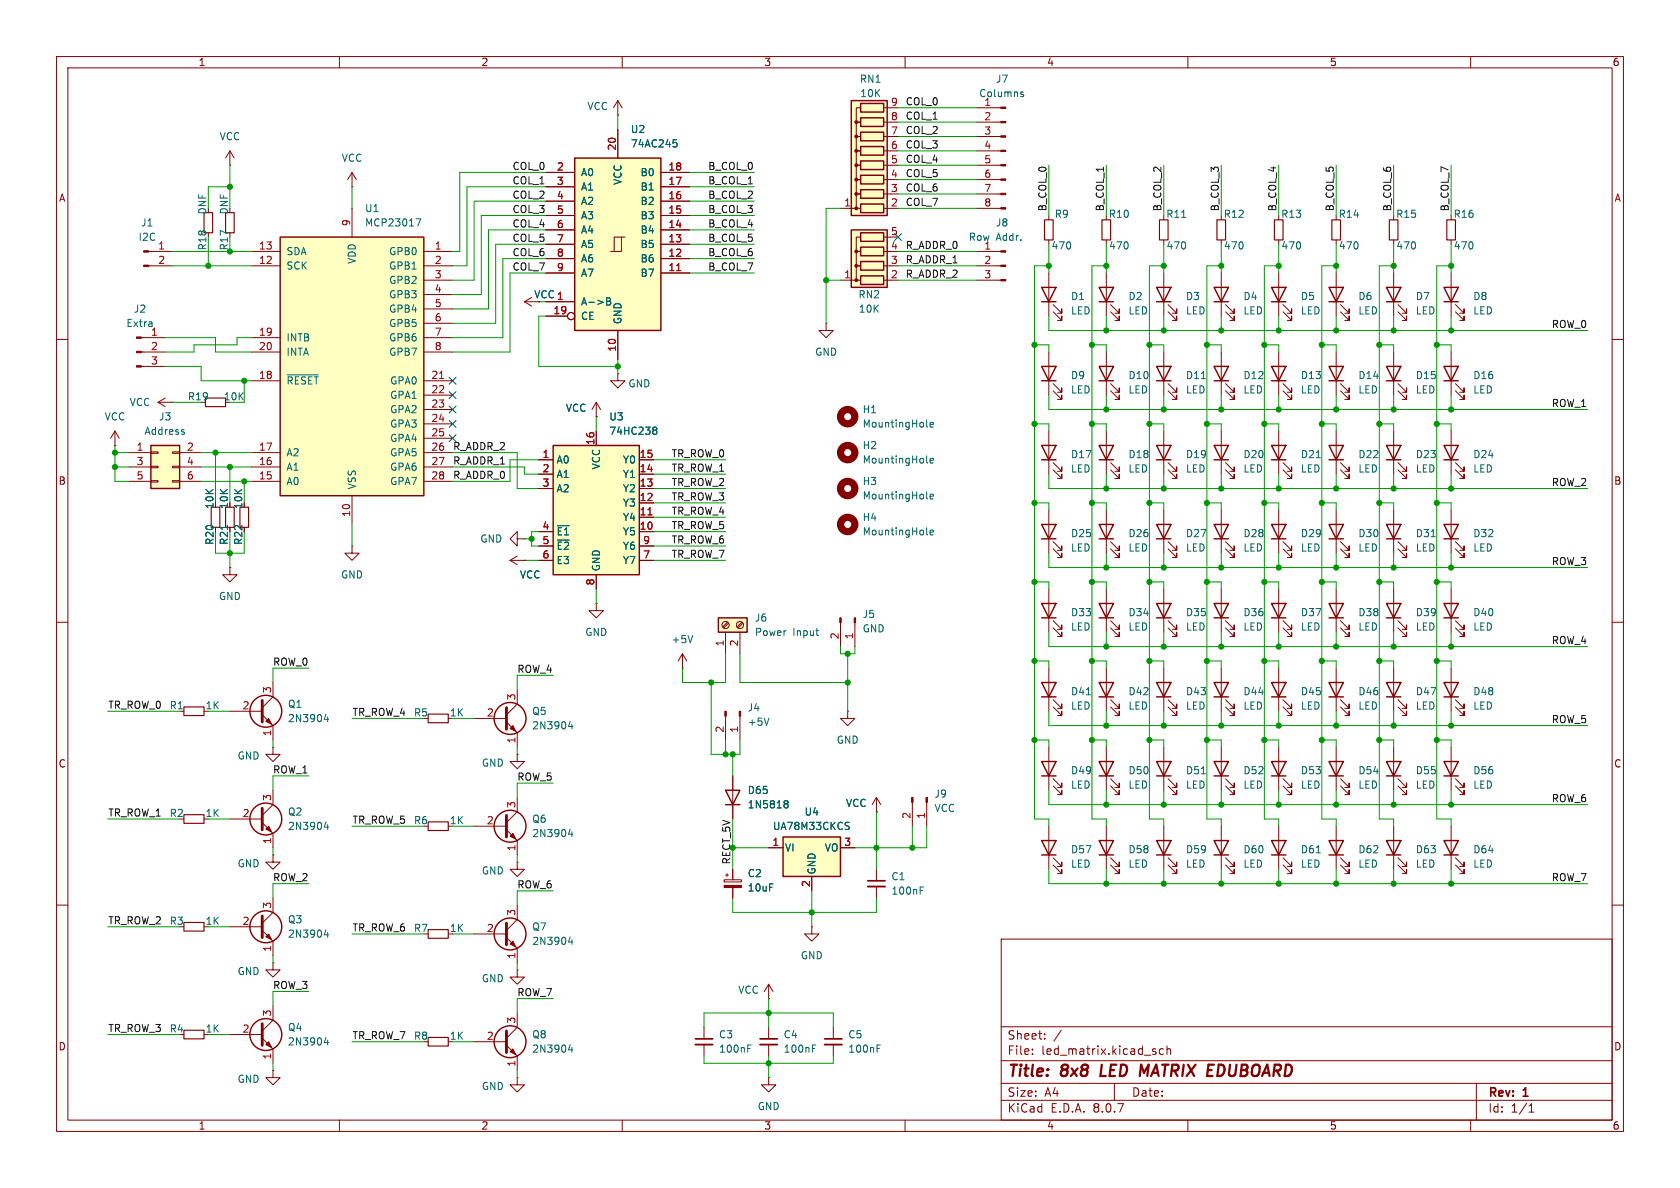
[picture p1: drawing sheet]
<svg xmlns="http://www.w3.org/2000/svg" width="297mm" height="210mm" viewBox="0 0 297 210" stroke-linecap="round" stroke-linejoin="round" font-family="sans-serif">
<defs><g id="words">
<g font-size="2.8" fill="#840000">
<text x="178" y="190.9">Title:</text>
<text x="187.7" y="190.9">8x8</text>
<text x="195.4" y="190.9">LED</text>
<text x="203.2" y="190.9">MATRIX EDUBOARD</text>
</g>
<g font-size="2.1" fill="#840000">
<text x="178" y="184">Sheet:</text>
<text x="178" y="186.7">File:</text>
<text x="184.1" y="186.7">led_matrix.kicad_sch</text>
<text x="178" y="196.9">KiCad</text>
<text x="178" y="194.1">Size:</text>
<text x="184.7" y="194.1">A4</text>
<text x="185.7" y="196.9">E.D.A.</text>
<text x="193.3" y="196.9">8.0.7</text>
<text x="200" y="194.1">Date:</text>
<text x="263" y="194.3">Rev:</text>
<text x="263" y="196.9">Id:</text>
<text x="267.1" y="196.9">1/1</text>
<text x="269.4" y="194.3">1</text>
</g>
<g font-size="1.8" fill="#840000">
<text x="35" y="11.9">1</text>
<text x="85" y="11.9">2</text>
<text x="135" y="11.9">3</text>
<text x="185" y="11.9">4</text>
<text x="235" y="11.9">5</text>
<text x="285" y="11.9">6</text>
<text x="10.3" y="35.9">A</text>
<text x="285.3" y="35.9">A</text>
<text x="10.3" y="85.9">B</text>
<text x="285.3" y="85.9">B</text>
<text x="37.9" y="90.1" transform="rotate(-90 37.9 90.1)">10K</text>
<text x="40.5" y="90.1" transform="rotate(-90 40.5 90.1)">10K</text>
<text x="43" y="90.1" transform="rotate(-90 43 90.1)">10K</text>
<text x="37.9" y="96.4" transform="rotate(-90 37.9 96.4)">R20</text>
<text x="40.5" y="96.4" transform="rotate(-90 40.5 96.4)">R21</text>
<text x="43" y="96.4" transform="rotate(-90 43 96.4)">R22</text>
<text x="10.3" y="135.9">C</text>
<text x="285.3" y="135.9">C</text>
<text x="10.3" y="185.9">D</text>
<text x="285.3" y="185.9">D</text>
<text x="35" y="199.9">1</text>
<text x="85" y="199.9">2</text>
<text x="135" y="199.9">3</text>
<text x="185" y="199.9">4</text>
<text x="235" y="199.9">5</text>
<text x="285" y="199.9">6</text>
</g>
<g font-size="1.8" fill="#006464">
<text x="151.9" y="14.8">RN1</text>
<text x="152" y="17.4">10K</text>
<text x="173" y="17.4">Columns</text>
<text x="176" y="14.8">J7</text>
<text x="103.7" y="19.7">VCC</text>
<text x="111.4" y="23.7">U2</text>
<text x="173.9" y="18.8">1</text>
<text x="38.7" y="25">VCC</text>
<text x="60.3" y="28.8">VCC</text>
<text x="111.4" y="26.3">74AC245</text>
<text x="102.6" y="31.3">A0</text>
<text x="102.6" y="33.9">A1</text>
<text x="110.1" y="32.8" transform="rotate(-90 110.1 32.8)">VCC</text>
<text x="113.1" y="33.9">B1</text>
<text x="113.1" y="31.3">B0</text>
<text x="24.8" y="40.2">J1</text>
<text x="36.7" y="38" transform="rotate(-90 36.7 38)">DNF</text>
<text x="40.5" y="38" transform="rotate(-90 40.5 38)">DNF</text>
<text x="64.4" y="40.2">MCP23017</text>
<text x="64.4" y="37.7">U1</text>
<text x="102.6" y="36.4">A2</text>
<text x="102.6" y="39">A3</text>
<text x="102.6" y="41.5">A4</text>
<text x="113.1" y="41.5">B4</text>
<text x="113.1" y="39">B3</text>
<text x="113.1" y="36.4">B2</text>
<text x="176" y="40.2">J8</text>
<text x="186.4" y="38.7">R9</text>
<text x="195.9" y="38.7">R10</text>
<text x="206.1" y="38.7">R11</text>
<text x="216.2" y="38.7">R12</text>
<text x="226.4" y="38.7">R13</text>
<text x="236.6" y="38.7">R14</text>
<text x="246.7" y="38.7">R15</text>
<text x="256.9" y="38.7">R16</text>
<text x="24.4" y="42.8">I2C</text>
<text x="36.7" y="44.4" transform="rotate(-90 36.7 44.4)">R18</text>
<text x="50.5" y="47.9">SCK</text>
<text x="50.5" y="45.3">SDA</text>
<text x="63.1" y="46.8" transform="rotate(-90 63.1 46.8)">VDD</text>
<text x="68.7" y="45.3">GPB0</text>
<text x="68.7" y="47.9">GPB1</text>
<text x="102.6" y="44">A5</text>
<text x="102.6" y="46.6">A6</text>
<text x="113.1" y="46.6">B6</text>
<text x="113.1" y="44">B5</text>
<text x="171.2" y="42.8">Row</text>
<text x="176.1" y="42.8">Addr.</text>
<text x="185.8" y="44.3">470</text>
<text x="196" y="44.3">470</text>
<text x="206.1" y="44.3">470</text>
<text x="216.3" y="44.3">470</text>
<text x="226.4" y="44.3">470</text>
<text x="236.6" y="44.3">470</text>
<text x="246.8" y="44.3">470</text>
<text x="256.9" y="44.3">470</text>
<text x="68.7" y="50.4">GPB2</text>
<text x="68.7" y="52.9">GPB3</text>
<text x="102.6" y="49.1">A7</text>
<text x="113.1" y="49.1">B7</text>
<text x="151.7" y="52.9">RN2</text>
<text x="189.2" y="53.3">D1</text>
<text x="199.4" y="53.3">D2</text>
<text x="209.6" y="53.3">D3</text>
<text x="219.7" y="53.3">D4</text>
<text x="229.9" y="53.3">D5</text>
<text x="240" y="53.3">D6</text>
<text x="250.2" y="53.3">D7</text>
<text x="260.4" y="53.3">D8</text>
<text x="22.2" y="58">Extra</text>
<text x="23.6" y="55.5">J2</text>
<text x="26.6" y="59.4">1</text>
<text x="68.7" y="55.5">GPB4</text>
<text x="68.7" y="58">GPB5</text>
<text x="102.6" y="54.2">A-&gt;B</text>
<text x="102.6" y="56.7">CE</text>
<text x="110.1" y="57.4" transform="rotate(-90 110.1 57.4)">GND</text>
<text x="151.7" y="55.5">10K</text>
<text x="189.2" y="55.8">LED</text>
<text x="199.4" y="55.8">LED</text>
<text x="209.6" y="55.8">LED</text>
<text x="219.7" y="55.8">LED</text>
<text x="229.9" y="55.8">LED</text>
<text x="240" y="55.8">LED</text>
<text x="250.2" y="55.8">LED</text>
<text x="260.4" y="55.8">LED</text>
<text x="50.5" y="60.6">INTB</text>
<text x="50.5" y="63.1">INTA</text>
<text x="68.7" y="60.6">GPB6</text>
<text x="68.7" y="63.1">GPB7</text>
<text x="144" y="63.1">GND</text>
<text x="22.8" y="72">VCC</text>
<text x="33.1" y="71">R19</text>
<text x="50.5" y="68.2">~{RESET}</text>
<text x="68.9" y="68.2">GPA0</text>
<text x="68.9" y="70.7">GPA1</text>
<text x="111" y="68.7">GND</text>
<text x="189.2" y="67.2">D9</text>
<text x="189.2" y="69.8">LED</text>
<text x="199.4" y="69.8">LED</text>
<text x="199.4" y="67.2">D10</text>
<text x="209.6" y="69.8">LED</text>
<text x="209.6" y="67.2">D11</text>
<text x="219.7" y="69.8">LED</text>
<text x="219.7" y="67.2">D12</text>
<text x="229.9" y="69.8">LED</text>
<text x="229.9" y="67.2">D13</text>
<text x="240" y="69.8">LED</text>
<text x="240" y="67.2">D14</text>
<text x="250.2" y="69.8">LED</text>
<text x="250.2" y="67.2">D15</text>
<text x="260.4" y="69.8">LED</text>
<text x="260.4" y="67.2">D16</text>
<text x="18.4" y="74.5">VCC</text>
<text x="25.4" y="77.1">Address</text>
<text x="28" y="74.5">J3</text>
<text x="68.9" y="73.3">GPA2</text>
<text x="68.9" y="75.8">GPA3</text>
<text x="99.9" y="73">VCC</text>
<text x="107.6" y="74.5">U3</text>
<text x="107.6" y="77.1">74HC238</text>
<text x="152.4" y="73.3">H1</text>
<text x="152.4" y="75.8">MountingHole</text>
<text x="50.5" y="83.4">A1</text>
<text x="50.5" y="80.9">A2</text>
<text x="68.9" y="78.3">GPA4</text>
<text x="68.9" y="80.9">GPA5</text>
<text x="68.9" y="83.4">GPA6</text>
<text x="98.3" y="82.1">A0</text>
<text x="106.3" y="83.1" transform="rotate(-90 106.3 83.1)">VCC</text>
<text x="110" y="82.1">Y0</text>
<text x="152.4" y="79.6">H2</text>
<text x="152.4" y="82.1">MountingHole</text>
<text x="189.2" y="83.7">LED</text>
<text x="189.2" y="81.2">D17</text>
<text x="199.4" y="83.7">LED</text>
<text x="199.4" y="81.2">D18</text>
<text x="209.6" y="83.7">LED</text>
<text x="209.6" y="81.2">D19</text>
<text x="219.7" y="83.7">LED</text>
<text x="219.7" y="81.2">D20</text>
<text x="229.9" y="83.7">LED</text>
<text x="229.9" y="81.2">D21</text>
<text x="240" y="83.7">LED</text>
<text x="240" y="81.2">D22</text>
<text x="250.2" y="83.7">LED</text>
<text x="250.2" y="81.2">D23</text>
<text x="260.4" y="83.7">LED</text>
<text x="260.4" y="81.2">D24</text>
<text x="50.5" y="86">A0</text>
<text x="63.1" y="86.6" transform="rotate(-90 63.1 86.6)">VSS</text>
<text x="68.9" y="86">GPA7</text>
<text x="98.3" y="84.7">A1</text>
<text x="98.3" y="87.2">A2</text>
<text x="110" y="89.8">Y3</text>
<text x="110" y="87.2">Y2</text>
<text x="110" y="84.7">Y1</text>
<text x="152.4" y="86">H3</text>
<text x="152.4" y="88.5">MountingHole</text>
<text x="98.3" y="94.8">~{E1}</text>
<text x="110" y="94.8">Y5</text>
<text x="110" y="92.3">Y4</text>
<text x="152.4" y="92.3">H4</text>
<text x="152.4" y="94.8">MountingHole</text>
<text x="189.2" y="95.2">D25</text>
<text x="199.4" y="95.2">D26</text>
<text x="209.6" y="95.2">D27</text>
<text x="219.7" y="95.2">D28</text>
<text x="229.9" y="95.2">D29</text>
<text x="240" y="95.2">D30</text>
<text x="250.2" y="95.2">D31</text>
<text x="260.4" y="95.2">D32</text>
<text x="84.8" y="96.1">GND</text>
<text x="98.3" y="97.4">~{E2}</text>
<text x="98.3" y="99.9">E3</text>
<text x="106.3" y="101.1" transform="rotate(-90 106.3 101.1)">GND</text>
<text x="110" y="99.9">Y7</text>
<text x="110" y="97.4">Y6</text>
<text x="189.2" y="97.7">LED</text>
<text x="199.4" y="97.7">LED</text>
<text x="209.6" y="97.7">LED</text>
<text x="219.7" y="97.7">LED</text>
<text x="229.9" y="97.7">LED</text>
<text x="240" y="97.7">LED</text>
<text x="250.2" y="97.7">LED</text>
<text x="260.4" y="97.7">LED</text>
<text x="38.6" y="106.3">GND</text>
<text x="60.2" y="102.5">GND</text>
<text x="91.8" y="102.5">VCC</text>
<text x="103.4" y="112.6">GND</text>
<text x="118.6" y="113.9">+5V</text>
<text x="133.4" y="110.1">J6</text>
<text x="133.4" y="112.6">Power</text>
<text x="140.2" y="112.6">Input</text>
<text x="152.4" y="109.4">J5</text>
<text x="152.4" y="112">GND</text>
<text x="189.2" y="111.7">LED</text>
<text x="189.2" y="109.1">D33</text>
<text x="199.4" y="111.7">LED</text>
<text x="199.4" y="109.1">D34</text>
<text x="209.6" y="111.7">LED</text>
<text x="209.6" y="109.1">D35</text>
<text x="219.7" y="111.7">LED</text>
<text x="219.7" y="109.1">D36</text>
<text x="229.9" y="111.7">LED</text>
<text x="229.9" y="109.1">D37</text>
<text x="240" y="111.7">LED</text>
<text x="240" y="109.1">D38</text>
<text x="250.2" y="111.7">LED</text>
<text x="250.2" y="109.1">D39</text>
<text x="260.4" y="111.7">LED</text>
<text x="260.4" y="109.1">D40</text>
<text x="36.3" y="125.6">1K</text>
<text x="50.8" y="125.3">Q1</text>
<text x="132.1" y="126">J4</text>
<text x="189.2" y="125.6">LED</text>
<text x="189.2" y="123.1">D41</text>
<text x="199.4" y="125.6">LED</text>
<text x="199.4" y="123.1">D42</text>
<text x="209.6" y="125.6">LED</text>
<text x="209.6" y="123.1">D43</text>
<text x="219.7" y="125.6">LED</text>
<text x="219.7" y="123.1">D44</text>
<text x="229.9" y="125.6">LED</text>
<text x="229.9" y="123.1">D45</text>
<text x="240" y="125.6">LED</text>
<text x="240" y="123.1">D46</text>
<text x="250.2" y="125.6">LED</text>
<text x="250.2" y="123.1">D47</text>
<text x="260.4" y="125.6">LED</text>
<text x="260.4" y="123.1">D48</text>
<text x="50.8" y="127.9">2N3904</text>
<text x="79.4" y="126.8">1K</text>
<text x="94" y="126.6">Q5</text>
<text x="94" y="129.1">2N3904</text>
<text x="132.1" y="128.5">+5V</text>
<text x="147.8" y="131.7">GND</text>
<text x="41.9" y="134.5">GND</text>
<text x="85.1" y="135.7">GND</text>
<text x="189.2" y="137.1">D49</text>
<text x="199.4" y="137.1">D50</text>
<text x="209.6" y="137.1">D51</text>
<text x="219.7" y="137.1">D52</text>
<text x="229.9" y="137.1">D53</text>
<text x="240" y="137.1">D54</text>
<text x="250.2" y="137.1">D55</text>
<text x="260.4" y="137.1">D56</text>
<text x="132.1" y="140.6">D65</text>
<text x="132.1" y="143.1">1N5818</text>
<text x="149.5" y="142.8">VCC</text>
<text x="165.1" y="141.2">J9</text>
<text x="165.1" y="143.7">VCC</text>
<text x="189.2" y="139.6">LED</text>
<text x="199.4" y="139.6">LED</text>
<text x="209.6" y="139.6">LED</text>
<text x="219.7" y="139.6">LED</text>
<text x="229.9" y="139.6">LED</text>
<text x="240" y="139.6">LED</text>
<text x="250.2" y="139.6">LED</text>
<text x="260.4" y="139.6">LED</text>
<text x="36.3" y="144.6">1K</text>
<text x="50.8" y="144.4">Q2</text>
<text x="50.8" y="146.9">2N3904</text>
<text x="79.4" y="145.9">1K</text>
<text x="94" y="145.6">Q6</text>
<text x="94" y="148.2">2N3904</text>
<text x="136.5" y="146.9">UA78M33CKCS</text>
<text x="142.1" y="144.4">U4</text>
<text x="41.9" y="153.5">GND</text>
<text x="85.1" y="154.8">GND</text>
<text x="132.1" y="155.3">C2</text>
<text x="138.7" y="150.7">VI</text>
<text x="144.4" y="154.7" transform="rotate(-90 144.4 154.7)">GND</text>
<text x="145.7" y="150.7">VO</text>
<text x="157.5" y="155.8">C1</text>
<text x="189.2" y="153.6">LED</text>
<text x="189.2" y="151">D57</text>
<text x="199.4" y="153.6">LED</text>
<text x="199.4" y="151">D58</text>
<text x="209.6" y="153.6">LED</text>
<text x="209.6" y="151">D59</text>
<text x="219.7" y="153.6">LED</text>
<text x="219.7" y="151">D60</text>
<text x="229.9" y="153.6">LED</text>
<text x="229.9" y="151">D61</text>
<text x="240" y="153.6">LED</text>
<text x="240" y="151">D62</text>
<text x="250.2" y="153.6">LED</text>
<text x="250.2" y="151">D63</text>
<text x="260.4" y="153.6">LED</text>
<text x="260.4" y="151">D64</text>
<text x="132.1" y="157.8">10uF</text>
<text x="157.5" y="158.3">100nF</text>
<text x="36.3" y="163.7">1K</text>
<text x="50.8" y="163.4">Q3</text>
<text x="50.8" y="166">2N3904</text>
<text x="79.4" y="164.9">1K</text>
<text x="94" y="164.7">Q7</text>
<text x="94" y="167.2">2N3904</text>
<text x="41.9" y="172.6">GND</text>
<text x="85.1" y="173.8">GND</text>
<text x="141.5" y="169.8">GND</text>
<text x="130.4" y="175.9">VCC</text>
<text x="36.3" y="182.7">1K</text>
<text x="50.8" y="182.5">Q4</text>
<text x="50.8" y="185">2N3904</text>
<text x="79.4" y="184">1K</text>
<text x="94" y="183.7">Q8</text>
<text x="127" y="183.7">C3</text>
<text x="138.4" y="183.7">C4</text>
<text x="149.9" y="183.7">C5</text>
<text x="41.9" y="191.6">GND</text>
<text x="94" y="186.3">2N3904</text>
<text x="127" y="186.3">100nF</text>
<text x="138.4" y="186.3">100nF</text>
<text x="149.9" y="186.3">100nF</text>
<text x="85.1" y="192.9">GND</text>
<text x="133.9" y="196.4">GND</text>
</g>
<g font-size="1.8" fill="#a90000">
<text x="157.4" y="23.9">7</text>
<text x="157.4" y="21.3">8</text>
<text x="157.4" y="18.8">9</text>
<text x="173.9" y="21.3">2</text>
<text x="173.9" y="23.9">3</text>
<text x="109" y="26.7" transform="rotate(-90 109 26.7)">20</text>
<text x="157.4" y="29">5</text>
<text x="157.4" y="26.4">6</text>
<text x="173.9" y="26.4">4</text>
<text x="173.9" y="29">5</text>
<text x="98.4" y="30.2">2</text>
<text x="98.4" y="32.8">3</text>
<text x="98.4" y="35.3">4</text>
<text x="118.1" y="35.3">16</text>
<text x="118.1" y="32.8">17</text>
<text x="118.1" y="30.2">18</text>
<text x="157.4" y="34">3</text>
<text x="157.4" y="31.5">4</text>
<text x="173.9" y="31.5">6</text>
<text x="173.9" y="34">7</text>
<text x="62" y="40.1" transform="rotate(-90 62 40.1)">9</text>
<text x="98.4" y="37.8">5</text>
<text x="98.4" y="40.4">6</text>
<text x="118.1" y="40.4">14</text>
<text x="118.1" y="37.8">15</text>
<text x="149.2" y="36.6">1</text>
<text x="157.4" y="41.7">5</text>
<text x="157.4" y="36.6">2</text>
<text x="173.9" y="36.6">8</text>
<text x="27.9" y="44.2">1</text>
<text x="27.9" y="46.7">2</text>
<text x="45.7" y="46.7">12</text>
<text x="45.7" y="44.2">13</text>
<text x="76.8" y="44.2">1</text>
<text x="76.8" y="46.7">2</text>
<text x="98.4" y="42.9">7</text>
<text x="98.4" y="45.5">8</text>
<text x="118.1" y="45.5">12</text>
<text x="118.1" y="42.9">13</text>
<text x="157.4" y="46.7">3</text>
<text x="157.4" y="44.2">4</text>
<text x="173.9" y="44.2">1</text>
<text x="173.9" y="46.7">2</text>
<text x="76.8" y="49.3">3</text>
<text x="76.8" y="51.8">4</text>
<text x="94.4" y="52.9">VCC1</text>
<text x="98.4" y="48">9</text>
<text x="118.1" y="48">11</text>
<text x="149.2" y="49.3">1</text>
<text x="157.4" y="49.3">2</text>
<text x="173.9" y="49.3">3</text>
<text x="45.7" y="59.4">19</text>
<text x="76.8" y="54.4">5</text>
<text x="76.8" y="56.9">6</text>
<text x="76.8" y="59.4">7</text>
<text x="97.7" y="55.6">19</text>
<text x="26.6" y="62">2</text>
<text x="26.6" y="64.5">3</text>
<text x="45.7" y="62">20</text>
<text x="76.8" y="62">8</text>
<text x="109" y="62.3" transform="rotate(-90 109 62.3)">10</text>
<text x="45.7" y="67.1">18</text>
<text x="76.2" y="67.1">21</text>
<text x="76.2" y="69.6">22</text>
<text x="76.2" y="72.1">23</text>
<text x="76.2" y="74.7">24</text>
<text x="76.2" y="77.2">25</text>
<text x="24.1" y="79.8">1</text>
<text x="24.1" y="82.3">3</text>
<text x="32.9" y="79.8">2</text>
<text x="32.9" y="82.3">4</text>
<text x="45.7" y="82.3">16</text>
<text x="45.7" y="79.8">17</text>
<text x="76.2" y="79.8">26</text>
<text x="76.2" y="82.3">27</text>
<text x="95.8" y="81">1</text>
<text x="95.8" y="83.6">2</text>
<text x="105.2" y="78.8" transform="rotate(-90 105.2 78.8)">16</text>
<text x="113" y="83.6">14</text>
<text x="113" y="81">15</text>
<text x="24.1" y="84.8">5</text>
<text x="32.9" y="84.8">6</text>
<text x="45.7" y="84.8">15</text>
<text x="76.2" y="84.8">28</text>
<text x="95.8" y="86.1">3</text>
<text x="113" y="88.6">12</text>
<text x="113" y="86.1">13</text>
<text x="62" y="91.5" transform="rotate(-90 62 91.5)">10</text>
<text x="95.8" y="93.7">4</text>
<text x="113" y="93.7">10</text>
<text x="113" y="91.2">11</text>
<text x="95.8" y="96.3">5</text>
<text x="95.8" y="98.8">6</text>
<text x="113.6" y="98.8">7</text>
<text x="113.6" y="96.3">9</text>
<text x="105.2" y="103.6" transform="rotate(-90 105.2 103.6)">8</text>
<text x="148.3" y="113.1" transform="rotate(-90 148.3 113.1)">2</text>
<text x="150.9" y="113.1" transform="rotate(-90 150.9 113.1)">1</text>
<text x="128" y="114.4" transform="rotate(-90 128 114.4)">1</text>
<text x="130.6" y="114.4" transform="rotate(-90 130.6 114.4)">2</text>
<text x="42.8" y="125.5">2</text>
<text x="48" y="122.6" transform="rotate(-90 48 122.6)">3</text>
<text x="91.2" y="123.9" transform="rotate(-90 91.2 123.9)">3</text>
<text x="48" y="130.2" transform="rotate(-90 48 130.2)">1</text>
<text x="86" y="126.7">2</text>
<text x="91.2" y="131.5" transform="rotate(-90 91.2 131.5)">1</text>
<text x="128" y="129.6" transform="rotate(-90 128 129.6)">2</text>
<text x="130.6" y="129.6" transform="rotate(-90 130.6 129.6)">1</text>
<text x="48" y="141.7" transform="rotate(-90 48 141.7)">3</text>
<text x="91.2" y="142.9" transform="rotate(-90 91.2 142.9)">3</text>
<text x="42.8" y="144.5">2</text>
<text x="48" y="149.3" transform="rotate(-90 48 149.3)">1</text>
<text x="86" y="145.8">2</text>
<text x="136.5" y="149.6">1</text>
<text x="149.2" y="149.6">3</text>
<text x="161" y="144.9" transform="rotate(-90 161 144.9)">2</text>
<text x="163.6" y="144.9" transform="rotate(-90 163.6 144.9)">1</text>
<text x="91.2" y="150.6" transform="rotate(-90 91.2 150.6)">1</text>
<text x="48" y="160.7" transform="rotate(-90 48 160.7)">3</text>
<text x="91.2" y="162" transform="rotate(-90 91.2 162)">3</text>
<text x="143.3" y="156.9" transform="rotate(-90 143.3 156.9)">2</text>
<text x="42.8" y="163.6">2</text>
<text x="86" y="164.8">2</text>
<text x="48" y="168.3" transform="rotate(-90 48 168.3)">1</text>
<text x="91.2" y="169.6" transform="rotate(-90 91.2 169.6)">1</text>
<text x="48" y="179.8" transform="rotate(-90 48 179.8)">3</text>
<text x="42.8" y="182.6">2</text>
<text x="86" y="183.9">2</text>
<text x="91.2" y="181" transform="rotate(-90 91.2 181)">3</text>
<text x="48" y="187.4" transform="rotate(-90 48 187.4)">1</text>
<text x="91.2" y="188.7" transform="rotate(-90 91.2 188.7)">1</text>
</g>
<g font-size="1.8" fill="#0f0f0f">
<text x="160" y="18.7">COL_0</text>
<text x="160" y="23.8">COL_2</text>
<text x="160" y="21.2">COL_1</text>
<text x="160" y="28.9">COL_4</text>
<text x="160" y="26.3">COL_3</text>
<text x="90.5" y="35.2">COL_2</text>
<text x="90.5" y="32.7">COL_1</text>
<text x="90.5" y="30.1">COL_0</text>
<text x="125.1" y="32.7">B_COL_1</text>
<text x="125.1" y="35.2">B_COL_2</text>
<text x="125.1" y="30.1">B_COL_0</text>
<text x="160" y="33.9">COL_6</text>
<text x="160" y="31.4">COL_5</text>
<text x="90.5" y="37.8">COL_3</text>
<text x="90.5" y="40.3">COL_4</text>
<text x="125.1" y="37.8">B_COL_3</text>
<text x="125.1" y="40.3">B_COL_4</text>
<text x="160" y="36.5">COL_7</text>
<text x="185.1" y="37.5" transform="rotate(-90 185.1 37.5)">B_COL_0</text>
<text x="195.2" y="37.5" transform="rotate(-90 195.2 37.5)">B_COL_1</text>
<text x="205.4" y="37.5" transform="rotate(-90 205.4 37.5)">B_COL_2</text>
<text x="215.6" y="37.5" transform="rotate(-90 215.6 37.5)">B_COL_3</text>
<text x="225.7" y="37.5" transform="rotate(-90 225.7 37.5)">B_COL_4</text>
<text x="235.9" y="37.5" transform="rotate(-90 235.9 37.5)">B_COL_5</text>
<text x="246" y="37.5" transform="rotate(-90 246 37.5)">B_COL_6</text>
<text x="256.2" y="37.5" transform="rotate(-90 256.2 37.5)">B_COL_7</text>
<text x="90.5" y="47.9">COL_7</text>
<text x="90.5" y="45.4">COL_6</text>
<text x="90.5" y="42.8">COL_5</text>
<text x="125.1" y="42.8">B_COL_5</text>
<text x="125.1" y="45.4">B_COL_6</text>
<text x="125.1" y="47.9">B_COL_7</text>
<text x="160" y="44.1">R_ADDR_0</text>
<text x="160" y="46.6">R_ADDR_1</text>
<text x="160" y="49.2">R_ADDR_2</text>
<text x="274.2" y="58.1">ROW_0</text>
<text x="274.2" y="72">ROW_1</text>
<text x="80" y="82.2">R_ADDR_1</text>
<text x="80" y="79.7">R_ADDR_2</text>
<text x="118.6" y="83.5">TR_ROW_1</text>
<text x="118.6" y="80.9">TR_ROW_0</text>
<text x="80" y="84.7">R_ADDR_0</text>
<text x="118.6" y="86">TR_ROW_2</text>
<text x="118.6" y="88.6">TR_ROW_3</text>
<text x="274.2" y="86">ROW_2</text>
<text x="118.6" y="91.1">TR_ROW_4</text>
<text x="118.6" y="93.6">TR_ROW_5</text>
<text x="118.6" y="98.7">TR_ROW_7</text>
<text x="118.6" y="96.2">TR_ROW_6</text>
<text x="274.2" y="100">ROW_3</text>
<text x="274.2" y="114">ROW_4</text>
<text x="48.2" y="117.8">ROW_0</text>
<text x="91.4" y="119">ROW_4</text>
<text x="19" y="125.4">TR_ROW_0 R1</text>
<text x="62.2" y="126.7">TR_ROW_4 R5</text>
<text x="274.2" y="127.9">ROW_5</text>
<text x="48.2" y="136.8">ROW_1</text>
<text x="91.4" y="138.1">ROW_5</text>
<text x="274.2" y="141.9">ROW_6</text>
<text x="19" y="144.4">TR_ROW_1 R2</text>
<text x="62.2" y="145.7">TR_ROW_5 R6</text>
<text x="48.2" y="155.9">ROW_2</text>
<text x="274.2" y="155.9">ROW_7</text>
<text x="91.4" y="157.1">ROW_6</text>
<text x="19" y="163.5">TR_ROW_2 R3</text>
<text x="62.2" y="164.8">TR_ROW_6 R7</text>
<text x="48.2" y="174.9">ROW_3</text>
<text x="91.4" y="176.2">ROW_7</text>
<text x="19" y="182.5">TR_ROW_3 R4</text>
<text x="62.2" y="183.8">TR_ROW_7 R8</text>
</g>
<g font-size="1.8" fill="#009600">
<text x="40.5" y="44.4" transform="rotate(-90 40.5 44.4)">R17</text>
<text x="39.5" y="71">10K</text>
<text x="129.2" y="152.9" transform="rotate(-90 129.2 152.9)">RECT_5V</text>
</g>
</g></defs>
<g fill="none" stroke="#840000" stroke-width=".18">
<path d="M10 10h277v190h-277zM12 12h273v186h-273zM60 10v2M110 10v2M160 10v2M210 10v2M260 10v2M205.7 48.3v7.6M206.5 55.1l1.5 1.5v-.7v.7h-.7M206.5 53.8l1.5 1.6v-.8v.8h-.7M226.1 42.4v.8M256.5 48.3v7.6"/>
<path d="M257.3 55.1l1.5 1.5v-.7v.7h-.7M257.3 53.8l1.5 1.6v-.8v.8h-.7M10 60h2M195.6 76.2v7.6M246.4 62.2v7.7M246.4 76.2v7.6M247.1 69.1l1.6 1.5v-.7v.7h-.8M247.1 67.8l1.6 1.5v-.7v.7h-.8M256.5 76.2v7.6M285 60h2M62.2 96.5v1.3h1.3l-1.3 1.3-1.2-1.3h1.2M62.2 96.5h.1"/>
<path d="M196.3 83.1l1.6 1.5v-.8v.8h-.8M196.3 81.8l1.6 1.5v-.7v.7h-.8M247.1 83.1l1.6 1.5v-.8v.8h-.8M247.1 81.8l1.6 1.5v-.7v.7h-.8M257.3 83.1l1.5 1.5v-.8v.8h-.7M257.3 81.8l1.5 1.5v-.7v.7h-.7M10 110h2M40.6 100.3v1.3h1.3l-1.3 1.3-1.2-1.3h1.2M40.6 100.3h.1M105.4 106.7v1.3h1.3l-1.3 1.2-1.3-1.2h1.3M105.4 106.7h.1M285 110h2"/>
<path d="M10 160h2M177 166h108v32h-108zM285 160h2M60 198v2M110 198v2M160 198v2M177 194.5h108M177 191.5h108M177 187.5h108M177 181.5h108M182.5 186.3v.1M182.5 185.5v.1"/>
<path d="M184.7 183.6v.1M184.7 182.8v.1M187.6 182.1l-1.3 2M197 191.5v3M204.2 185.9l.2 .2-.2 .3M204.2 185.4l.1 .1M205.7 185.5l-.5-.1-.2 .3v.4l.1 .2h.6M206.3 185.5l.2-.1 .4 .1 .1 .9M206.3 184.9v1.5M210 198v2M260 198v2M261 191.5v6.5"/>
<path d="M270.3 196.6h.9M270.3 195.5l.4-.4v1.5"/>
</g>
<path d="M194.8 188.2l-.3 2h1M201.7 188.2l.5 1.4 .9-1.4" fill="none" stroke="#840000" stroke-width=".4"/>
<path d="M204.5 50.8h2.5l-1.3 2.5zM204.5 53.3h2.5M255.3 50.8h2.5l-1.3 2.5zM255.3 53.3h2.5M194.3 78.7h2.5l-1.2 2.6zM245.1 64.8h2.5l-1.2 2.5zM245.1 78.7h2.5l-1.2 2.6zM245.1 67.3h2.5M255.3 78.7h2.5l-1.3 2.6zM194.3 81.3h2.5M245.1 81.3h2.5M255.3 81.3h2.5" fill="none" stroke="#840000" stroke-width=".25"/>
<path d="M225.3 38.9h1.5v3.5h-1.5zM37.3 89.7h1.6v3.5h-1.6zM39.9 89.7h1.5v3.5h-1.5z" fill="none" stroke="#840000" stroke-width=".2"/>
<path d="M163.8 75.3l.2 .2M164.4 75.1l.6-.1v-.3h-.4l-.2 .1 .1 .6h.5M40.2 92.9v.7M163.8 81.7l.2 .2M163.8 88l.2 .2M163.8 94.4l.2 .2M164.4 81.4l.6-.1v-.2l-.4-.1-.2 .2 .1 .6h.5M164.4 87.8l.6-.1v-.3h-.4l-.2 .1 .1 .6h.5M164.4 94.1l.6-.1v-.2l-.4-.1-.2 .2 .1 .6h.5" fill="none" stroke="#006464" stroke-width=".18"/>
<g fill="none" stroke="#840000" stroke-width="1.3">
<circle cx="149.9" cy="73.7" r="1.27"/>
<circle cx="149.9" cy="92.7" r="1.27"/>
<circle cx="149.9" cy="86.4" r="1.27"/>
<circle cx="149.9" cy="80" r="1.27"/>
</g>
<path d="M97.8 78.7h15.2v22.9h-15.2z" fill="#ffffc2"/>
<g fill="none" stroke="#840000" stroke-width=".25">
<path d="M234.9 50.8h2.6l-1.3 2.5zM234.9 53.3h2.6M245.1 50.8h2.5l-1.2 2.5zM245.1 53.3h2.5M97.8 78.7h15.2v22.9h-15.2zM184.1 64.8h2.6l-1.3 2.5zM184.1 67.3h2.6M214.6 64.8h2.6l-1.3 2.5zM214.6 67.3h2.6M255.3 64.8h2.5l-1.3 2.5zM255.3 67.3h2.5"/>
<circle cx="90.2" cy="127" r="2.82"/>
</g>
<g fill="none" stroke="#840000" stroke-width=".18">
<path d="M92.7 53.3l1.3 .8M92.7 53.3h2.5M94 52.6l-1.3 .7M195.6 42.4v.8M205.7 42.4v.8M215.9 42.4v.8M236.2 48.3v7.6M237 55.1l1.5 1.5v-.7v.7h-.8M237 53.8l1.5 1.6v-.8v.8h-.8M246.4 48.3v7.6M247.1 55.1l1.6 1.5v-.7v.7h-.8M247.1 53.8l1.6 1.6v-.8v.8h-.8"/>
<path d="M256.5 42.4v.8M20.3 78.7h.1M20.3 76.2l-.7 1.3M20.3 76.2v2.5M20.3 76.2l.8 1.3M105.4 73.7h.1M105.4 71.1v2.6M105.4 76.2v2.5M105.4 71.1l-.8 1.3M105.4 71.1l.8 1.3M109.2 66v1.3h1.3l-1.3 1.3-1.3-1.3h1.3M109.2 66h.1"/>
<path d="M185.4 62.2v7.7M186.2 69.1l1.5 1.5v-.7v.7h-.8M186.2 67.8l1.5 1.5v-.7v.7h-.8M215.9 62.2v7.7M216.7 69.1l1.5 1.5v-.7v.7h-.8M216.7 67.8l1.5 1.5v-.7v.7h-.8M256.5 62.2v7.7M257.3 69.1l1.5 1.5v-.7v.7h-.7M257.3 67.8l1.5 1.5v-.7v.7h-.7M90.2 99.1h2.5M90.2 99.1l1.2 .7M91.4 95.3v-1.3l-1.2 1.3 1.2 1.2v-1.2h1.3"/>
<path d="M91.4 98.3l-1.2 .8M92.7 95.3h.1M92.7 99.1h.1M95.2 81.3h2.6M95.2 94h2.6M95.2 86.4h2.6M95.2 83.8h2.6M95.2 96.5h2.6M95.2 99.1h2.6M113 81.3h2.6M113 94h2.6M113 91.4h2.6"/>
<path d="M113 88.9h2.6M113 86.4h2.6M113 83.8h2.6M113 96.5h2.6M113 99.1h2.6M105.4 101.6v2.5M83.8 127h5.7M89.5 127.6l1.9 1.9v2.6M91.4 133.4v1.2h1.3l-1.3 1.3-1.2-1.3h1.2M91.4 133.4h.1M91.4 121.9v2.6l-1.9 1.9M128 155.5h3.1v.4h-3.1z"/>
<path d="M128.3 154.7h.5M128.5 154.4v.5M129.5 153.7v1.8M129.5 156.9v1.9M135.9 176.5h.1M135.9 174l-.8 1.3M135.9 174v2.5M135.9 174l.8 1.3M143.5 163.8v1.3h1.3l-1.3 1.3-1.3-1.3h1.3M143.5 163.8h.1M124.5 181.6v2M124.5 184.7v2"/>
<path d="M135.9 190.5v1.3h1.3l-1.3 1.2-1.3-1.2h1.3M135.9 190.5h.1M135.9 181.6v2M135.9 184.7v2M147.3 181.6v2M147.3 184.7v2"/>
</g>
<path d="M114.5 91h.8" fill="none" stroke="#a90000" stroke-width=".18"/>
<g fill="none" stroke="#006464" stroke-width=".18">
<path d="M208.9 38.4h.7M115.5 76l.1 .1M115.5 75.6l.4-.1 .2 .1v.2l-.2 .3M115.6 76.1h.3M115.6 76.1h-.1M115.9 76.1l.2 .2v.4l-.2 .1-.4-.1M98.5 92.9h2.1M100.8 127.5l-.3 .9h.8M101.1 128v.8M132.2 185.3h.4M132.2 184.7h.6M143.6 185.3h.4"/>
<path d="M143.6 184.7h.6M155.1 185.3h.4M155.1 184.7h.6"/>
</g>
<path d="M89.5 125.1v3.8" fill="none" stroke="#840000" stroke-width=".51"/>
<g fill="#840000" stroke="#840000" stroke-width=".18">
<path d="M90.2 128.8l.5-.5 .5 1z"/>
<path d="M128 156.5h3.1v.4h-3.1z"/>
</g>
<path d="M194.8 38.9h1.5v3.5h-1.5zM205 38.9h1.5v3.5h-1.5zM215.1 38.9h1.6v3.5h-1.6zM255.8 38.9h1.5v3.5h-1.5zM36.3 70.4h3.6v1.5h-3.6zM75.7 126.2h3.5v1.6h-3.5z" fill="none" stroke="#840000" stroke-width=".2"/>
<path d="M122.9 184.7h3.1M134.4 184.7h3M145.8 184.7h3" fill="none" stroke="#840000" stroke-width=".33"/>
<path d="M122.9 183.6h3.1M134.4 183.6h3M145.8 183.6h3" fill="none" stroke="#840000" stroke-width=".3"/>
<path d="M101.6 27.9h15.2v30.5h-15.2z" fill="#ffffc2"/>
<g fill="none" stroke="#840000" stroke-width=".18">
<path d="M109.2 17.8v2.5M109.2 17.8l-.7 1.3M109.2 17.8l.8 1.3M96.5 38.1h5.1M96.5 35.6h5.1M96.5 33h5.1M96.5 30.5h5.1M109.2 20.3h.1M109.2 22.9v5M116.8 38.1h5.1M116.8 35.6h5.1M116.8 33h5.1"/>
<path d="M116.8 30.5h5.1M96.5 53.3h5.1M96.5 48.3h5.1M96.5 45.7h5.1M96.5 43.2h5.1M96.5 40.6h5.1M96.5 55.9h3.8M109.2 58.4v5.1M109.9 41.9h-1.3v2.6M110.5 41.9h-.6v2.6h-2M116.8 48.3h5.1M116.8 45.7h5.1"/>
<path d="M116.8 43.2h5.1M116.8 40.6h5.1M246.4 42.4v.8"/>
<circle cx="101" cy="55.9" r=".63"/>
</g>
<path d="M101.6 27.9h15.2v30.5h-15.2z" fill="none" stroke="#840000" stroke-width=".25"/>
<path d="M119 24.7h.6M119.1 25.2h.3l.3 .2-.1 .5-.5 .1M107.3 52.6h.4l.2 .3-.2 .4 .2 .1 .1 .3-.3 .2h-.4zM107.3 53.3h.4" fill="none" stroke="#006464" stroke-width=".18"/>
<path d="M119.6 47.8h.7" fill="none" stroke="#a90000" stroke-width=".18"/>
<path d="M245.6 38.9h1.5v3.5h-1.5z" fill="none" stroke="#840000" stroke-width=".2"/>
<path d="M150.5 40.6h6.3v10.2h-6.3z" fill="#ffffc2"/>
<path d="M150.5 40.6h6.3v10.2h-6.3zM152.1 48.8h4.1v1.5h-4.1zM152.1 46.2h4.1v1.6h-4.1zM152.1 43.7h4.1v1.5h-4.1zM152.1 41.1h4.1v1.6h-4.1zM204.5 64.8h2.5l-1.3 2.5zM204.5 67.3h2.5" fill="none" stroke="#840000" stroke-width=".25"/>
<g fill="#840000" stroke="#840000" stroke-width=".18">
<circle cx="151.4" cy="49.5" r=".25"/>
<circle cx="151.4" cy="47" r=".25"/>
<circle cx="151.4" cy="44.4" r=".25"/>
</g>
<path d="M146 57.2v1.2h1.3l-1.3 1.3-1.2-1.3h1.2M146 57.2h.1M148.6 49.5h2.5M152.1 41.9h-.7v2.6h.7h-.7v2.5h.7h-.7v2.5h.7M156.2 49.5h1.3M156.2 47h1.3M156.2 44.5h1.3M156.2 41.9h1.3M205.7 62.2v7.7M206.5 69.1l1.5 1.5v-.7v.7h-.7M206.5 67.8l1.5 1.5v-.7v.7h-.7" fill="none" stroke="#840000" stroke-width=".18"/>
<path d="M212.4 66.9h.7" fill="none" stroke="#006464" stroke-width=".18"/>
<path d="M150.5 17.8h6.3v20.3h-6.3z" fill="#ffffc2"/>
<g fill="none" stroke="#840000" stroke-width=".25">
<path d="M150.5 17.8h6.3v20.3h-6.3zM152.1 18.3h4.1v1.5h-4.1zM152.1 36.1h4.1v1.5h-4.1zM152.1 33.5h4.1v1.6h-4.1zM152.1 31h4.1v1.5h-4.1zM152.1 28.4h4.1v1.6h-4.1zM152.1 25.9h4.1v1.5h-4.1zM152.1 23.4h4.1v1.5h-4.1zM152.1 20.8h4.1v1.6h-4.1zM194.3 50.8h2.5l-1.2 2.5zM194.3 53.3h2.5M214.6 50.8h2.6l-1.3 2.5z"/>
<path d="M214.6 53.3h2.6M224.8 50.8h2.5l-1.2 2.5zM224.8 53.3h2.5M214.6 78.7h2.6l-1.3 2.6zM224.8 78.7h2.5l-1.2 2.6zM234.9 78.7h2.6l-1.3 2.6zM214.6 81.3h2.6M224.8 81.3h2.5M234.9 81.3h2.6M234.9 134.6h2.6l-1.3 2.6zM234.9 137.2h2.6M245.1 134.6h2.5l-1.2 2.6z"/>
<path d="M245.1 137.2h2.5M234.9 148.6h2.6l-1.3 2.5zM234.9 151.1h2.6M245.1 148.6h2.5l-1.2 2.5zM245.1 151.1h2.5M255.3 148.6h2.5l-1.3 2.5zM255.3 151.1h2.5"/>
<circle cx="90.2" cy="184.1" r="2.82"/>
</g>
<g fill="#840000" stroke="#840000" stroke-width=".18">
<path d="M176.9 49.4h.9v.3h-.9z"/>
<path d="M176.9 46.9h.9v.2h-.9z"/>
<path d="M176.9 44.3h.9v.3h-.9z"/>
<path d="M24.1 64.6h.9v.3h-.9z"/>
<path d="M24.1 62.1h.9v.3h-.9z"/>
<path d="M24.1 59.6h.9v.2h-.9z"/>
<path d="M25.4 46.9h.9v.2h-.9z"/>
<path d="M25.4 44.3h.9v.3h-.9z"/>
<path d="M90.2 185.9l.5-.5 .5 1z"/>
<circle cx="151.4" cy="36.8" r=".25"/>
<circle cx="151.4" cy="34.3" r=".25"/>
<circle cx="151.4" cy="31.7" r=".25"/>
<circle cx="151.4" cy="29.2" r=".25"/>
<circle cx="151.4" cy="26.7" r=".25"/>
<circle cx="151.4" cy="24.1" r=".25"/>
<circle cx="151.4" cy="21.6" r=".25"/>
</g>
<g fill="none" stroke="#840000" stroke-width=".18">
<path d="M152.1 19.1h-.7v2.5h.7h-.7v2.5h.7h-.7v2.6h.7h-.7v2.5h.7h-.7v2.6h.7h-.7v2.5h.7h-.7v2.5h.7M156.2 19.1h1.3M148.6 36.8h2.5M156.2 36.8h1.3M156.2 34.3h1.3M156.2 31.8h1.3M156.2 29.2h1.3M156.2 26.7h1.3M156.2 24.1h1.3M156.2 21.6h1.3M25 59.7h4.2M26.3 47h4.2"/>
<path d="M26.3 44.5h4.2M172.7 49.5h4.2M172.7 47h4.2M172.7 44.5h4.2M195.6 48.3v7.6M196.3 55.1l1.6 1.5v-.7v.7h-.8M196.3 53.8l1.6 1.6v-.8v.8h-.8M215.9 48.3v7.6M216.7 55.1l1.5 1.5v-.7v.7h-.8M216.7 53.8l1.5 1.6v-.8v.8h-.8M226.1 48.3v7.6M226.8 55.1l1.5 1.5v-.7v.7h-.7"/>
<path d="M226.8 53.8l1.5 1.6v-.8v.8h-.7M25 64.8h4.2M25 62.2h4.2M27.9 71.1l1.3 .8M27.9 71.1h2.6M29.2 70.4l-1.3 .7M30.5 71.1h.1M215.9 76.2v7.6M226.1 76.2v7.6M236.2 76.2v7.6M216.7 83.1l1.5 1.5v-.8v.8h-.8M216.7 81.8l1.5 1.5v-.7v.7h-.8"/>
<path d="M226.8 83.1l1.5 1.5v-.8v.8h-.7M226.8 81.8l1.5 1.5v-.7v.7h-.7M237 83.1l1.5 1.5v-.8v.8h-.8M237 81.8l1.5 1.5v-.7v.7h-.8M236.2 132.1v7.6M237 138.9l1.5 1.6v-.8v.8h-.8M237 137.7l1.5 1.5v-.8v.8h-.8M246.4 132.1v7.6M247.1 138.9l1.6 1.6v-.8v.8h-.8M247.1 137.7l1.6 1.5v-.8v.8h-.8M236.2 146.1v7.6M237 152.9l1.5 1.5v-.7v.7h-.8"/>
<path d="M237 151.6l1.5 1.6v-.8v.8h-.8M246.4 146.1v7.6M247.1 152.9l1.6 1.5v-.7v.7h-.8M247.1 151.6l1.6 1.6v-.8v.8h-.8M256.5 146.1v7.6M257.3 152.9l1.5 1.5v-.7v.7h-.7M257.3 151.6l1.5 1.6v-.8v.8h-.7M91.4 179.1v2.5l-1.9 1.9M83.8 184.2h5.7M89.5 184.8l1.9 1.9v2.5M91.4 190.5v1.3h1.3l-1.3 1.2-1.2-1.2h1.2M91.4 190.5h.1"/>
</g>
<path d="M232.7 80.9h.7M100.8 184.7l-.3 .9h.8M101.1 185.2v.8" fill="none" stroke="#006464" stroke-width=".18"/>
<path d="M36.1 37.6h1.5v3.5h-1.5zM39.9 37.6h1.5v3.5h-1.5zM75.7 145.3h3.5v1.5h-3.5zM75.7 164.3h3.5v1.6h-3.5zM75.7 183.4h3.5v1.5h-3.5z" fill="none" stroke="#840000" stroke-width=".2"/>
<path d="M89.5 182.2v3.9" fill="none" stroke="#840000" stroke-width=".51"/>
<path d="M26.7 78.7h5v7.7h-5z" fill="#ffffc2"/>
<g fill="none" stroke="#840000" stroke-width=".18">
<path d="M172.7 19.1h4.2M172.7 36.8h4.2M172.7 34.3h4.2M172.7 31.8h4.2M172.7 29.2h4.2M172.7 26.7h4.2M172.7 24.1h4.2M172.7 21.6h4.2M185.4 38.1v.8M185.4 42.4v.8M185.4 48.3v7.6M186.2 55.1l1.5 1.5v-.7v.7h-.8"/>
<path d="M186.2 53.8l1.5 1.6v-.8v.8h-.8M26.7 79.9h1.2v.2h-1.2zM30.5 79.9h1.2v.2h-1.2zM205.7 76.2v7.6M236.2 62.2v7.7M237 69.1l1.5 1.5v-.7v.7h-.8M237 67.8l1.5 1.5v-.7v.7h-.8M22.9 80h3.8M22.9 82.6h3.8M22.9 85.1h3.8M26.7 85h1.2v.2h-1.2zM26.7 82.4h1.2v.3h-1.2z"/>
<path d="M30.5 85h1.2v.2h-1.2zM30.5 82.4h1.2v.3h-1.2zM31.7 80h3.9M31.7 82.6h3.9M31.7 85.1h3.9M185.4 90.2v7.6M186.2 97l1.5 1.6v-.8v.8h-.8M186.2 95.8l1.5 1.5v-.8v.8h-.8M195.6 90.2v7.6M196.3 97l1.6 1.6v-.8v.8h-.8M196.3 95.8l1.6 1.5v-.8v.8h-.8M206.5 83.1l1.5 1.5v-.8v.8h-.7"/>
<path d="M206.5 81.8l1.5 1.5v-.7v.7h-.7M236.2 90.2v7.6M237 97l1.5 1.6v-.8v.8h-.8M237 95.8l1.5 1.5v-.8v.8h-.8M246.4 90.2v7.6M247.1 97l1.6 1.6v-.8v.8h-.8M247.1 95.8l1.6 1.5v-.8v.8h-.8M256.5 90.2v7.6M257.3 97l1.5 1.6v-.8v.8h-.7M257.3 95.8l1.5 1.5v-.8v.8h-.7M185.4 104.1v7.7M186.2 111l1.5 1.5v-.7v.7h-.8"/>
<path d="M186.2 109.7l1.5 1.6v-.8v.8h-.8M195.6 104.1v7.7M196.3 111l1.6 1.5v-.7v.7h-.8M196.3 109.7l1.6 1.6v-.8v.8h-.8M236.2 104.1v7.7M237 111l1.5 1.5v-.7v.7h-.8M237 109.7l1.5 1.6v-.8v.8h-.8M246.4 104.1v7.7M246.4 118.1v7.6M247.1 111l1.6 1.5v-.7v.7h-.8M247.1 109.7l1.6 1.6v-.8v.8h-.8M256.5 118.1v7.6"/>
<path d="M31.7 125.7h.8M247.1 125l1.6 1.5v-.8v.8h-.8M247.1 123.7l1.6 1.5v-.7v.7h-.8M256.5 132.1v7.6M257.3 138.9l1.5 1.6v-.8v.8h-.7M257.3 137.7l1.5 1.5v-.8v.8h-.7M257.3 125l1.5 1.5v-.8v.8h-.7M257.3 123.7l1.5 1.5v-.7v.7h-.7M48.3 151.1v1.3h1.2l-1.2 1.3-1.3-1.3h1.3M48.3 151.1h.1M48.3 158.8v2.5l-1.9 1.9M83.8 146.1h5.7"/>
<path d="M89.5 146.7l1.9 1.9v2.5M91.4 152.4v1.3h1.3l-1.3 1.2-1.2-1.2h1.2M91.4 152.4h.1M91.4 141v2.5l-1.9 1.9M40.6 163.8h5.8M46.4 164.5l1.9 1.9v2.5M83.8 165.1h5.7M89.5 165.7l1.9 1.9v2.6M91.4 171.5v1.2h1.3l-1.3 1.3-1.2-1.3h1.2M91.4 171.5h.1M91.4 160v2.6l-1.9 1.9"/>
</g>
<g fill="none" stroke="#840000" stroke-width=".25">
<path d="M184.1 50.8h2.6l-1.3 2.5zM184.1 53.3h2.6M26.7 78.7h5v7.7h-5zM204.5 78.7h2.5l-1.3 2.6zM234.9 64.8h2.6l-1.3 2.5zM234.9 67.3h2.6M184.1 92.7h2.6l-1.3 2.6zM184.1 95.3h2.6M194.3 92.7h2.5l-1.2 2.6zM194.3 95.3h2.5M204.5 81.3h2.5M234.9 92.7h2.6l-1.3 2.6z"/>
<path d="M234.9 95.3h2.6M245.1 92.7h2.5l-1.2 2.6zM245.1 95.3h2.5M255.3 92.7h2.5l-1.3 2.6zM255.3 95.3h2.5M184.1 106.7h2.6l-1.3 2.5zM184.1 109.2h2.6M194.3 106.7h2.5l-1.2 2.5zM194.3 109.2h2.5M234.9 106.7h2.6l-1.3 2.5zM234.9 109.2h2.6M245.1 106.7h2.5l-1.2 2.5z"/>
<path d="M245.1 109.2h2.5M245.1 120.7h2.5l-1.2 2.5zM245.1 123.2h2.5M255.3 134.6h2.5l-1.3 2.6zM255.3 120.7h2.5l-1.3 2.5zM255.3 137.2h2.5M255.3 123.2h2.5"/>
<circle cx="90.2" cy="146" r="2.82"/>
<circle cx="47" cy="163.8" r="2.82"/>
<circle cx="90.2" cy="165.1" r="2.82"/>
</g>
<path d="M180.5 16.6l.4 .1 .1 .2-.2 .2-.4-.1M180.5 16.3h.4M32.4 76.4l.2 .1-.2 .3M32.4 75.9l.2 .1M253 94.9h.7M100.8 146.6l-.3 .9h.8M101.1 147.1v.8M57.6 164.3l-.3 1h.8M57.9 164.8v.9M100.8 165.6l-.3 .9h.8M101.1 166.1v.8" fill="none" stroke="#006464" stroke-width=".18"/>
<path d="M89.5 144.1v3.9M46.4 161.9v3.8M89.5 163.2v3.8" fill="none" stroke="#840000" stroke-width=".51"/>
<g fill="#840000" stroke="#840000" stroke-width=".18">
<path d="M90.2 147.8l.5-.5 .5 1z"/>
<path d="M90.2 166.9l.5-.5 .5 1z"/>
<path d="M47 165.6l.5-.5 .5 1z"/>
<path d="M176.9 36.7h.9v.3h-.9z"/>
<path d="M176.9 34.2h.9v.2h-.9z"/>
<path d="M176.9 31.6h.9v.3h-.9z"/>
<path d="M176.9 29.1h.9v.2h-.9z"/>
<path d="M176.9 26.5h.9v.3h-.9z"/>
<path d="M176.9 24h.9v.3h-.9z"/>
<path d="M176.9 21.5h.9v.2h-.9z"/>
<path d="M176.9 18.9h.9v.3h-.9z"/>
</g>
<path d="M184.7 38.9h1.5v3.5h-1.5zM32.5 125h3.6v1.5h-3.6zM32.5 144h3.6v1.5h-3.6zM32.5 163.1h3.6v1.5h-3.6zM32.5 182.1h3.6v1.5h-3.6z" fill="none" stroke="#840000" stroke-width=".2"/>
<path d="M49.5 41.9h25.4v45.7h-25.4z" fill="#ffffc2"/>
<g fill="none" stroke="#840000" stroke-width=".25">
<path d="M49.5 41.9h25.4v45.7h-25.4zM184.1 78.7h2.6l-1.3 2.6zM194.3 64.8h2.5l-1.2 2.5zM194.3 67.3h2.5M224.8 64.8h2.5l-1.2 2.5zM224.8 67.3h2.5M184.1 81.3h2.6M204.5 92.7h2.5l-1.3 2.6zM204.5 95.3h2.5M214.6 92.7h2.6l-1.3 2.6zM214.6 95.3h2.6M224.8 92.7h2.5l-1.2 2.6z"/>
<path d="M224.8 95.3h2.5M204.5 106.7h2.5l-1.3 2.5zM204.5 109.2h2.5M214.6 106.7h2.6l-1.3 2.5zM214.6 109.2h2.6M224.8 106.7h2.5l-1.2 2.5zM224.8 109.2h2.5M255.3 106.7h2.5l-1.3 2.5zM255.3 109.2h2.5M184.1 120.7h2.6l-1.3 2.5zM184.1 134.6h2.6l-1.3 2.6zM184.1 123.2h2.6"/>
<path d="M184.1 137.2h2.6M194.3 134.6h2.5l-1.2 2.6zM194.3 120.7h2.5l-1.2 2.5zM194.3 123.2h2.5M194.3 137.2h2.5M204.5 120.7h2.5l-1.3 2.5zM204.5 134.6h2.5l-1.3 2.6zM204.5 123.2h2.5M204.5 137.2h2.5M214.6 120.7h2.6l-1.3 2.5zM214.6 134.6h2.6l-1.3 2.6zM214.6 123.2h2.6"/>
<path d="M214.6 137.2h2.6M224.8 120.7h2.5l-1.2 2.5zM224.8 134.6h2.5l-1.2 2.6zM224.8 123.2h2.5M224.8 137.2h2.5M234.9 120.7h2.6l-1.3 2.5zM234.9 123.2h2.6M184.1 148.6h2.6l-1.3 2.5zM184.1 151.1h2.6M194.3 148.6h2.5l-1.2 2.5zM194.3 151.1h2.5M204.5 148.6h2.5l-1.3 2.5z"/>
<path d="M204.5 151.1h2.5M214.6 148.6h2.6l-1.3 2.5zM214.6 151.1h2.6M224.8 148.6h2.5l-1.2 2.5zM224.8 151.1h2.5"/>
<circle cx="47" cy="125.7" r="2.82"/>
<circle cx="47" cy="144.8" r="2.82"/>
<circle cx="47" cy="182.9" r="2.82"/>
</g>
<g fill="none" stroke="#840000" stroke-width=".18">
<path d="M40.6 29.2h.1M40.6 26.7l-.7 1.2M40.6 26.7v2.5M40.6 26.7l.8 1.2M62.2 33h.1M62.2 30.5v2.5M62.2 36.8v5.1M62.2 30.5l-.7 1.3M62.2 30.5l.8 1.3M44.4 44.5h5.1M44.4 47h5.1M44.4 59.7h5.1"/>
<path d="M74.9 44.5h5.1M74.9 47h5.1M74.9 59.7h5.1M74.9 49.5h5.1M74.9 52.1h5.1M74.9 54.6h5.1M74.9 57.2h5.1M236.2 42.4v.8M44.4 67.3h5.1M44.4 62.2h5.1M74.9 67.3h5.1M74.9 62.2h5.1"/>
<path d="M74.9 69.9h5.1M74.9 72.4h5.1M74.9 74.9h5.1M74.9 77.5h5.1M185.4 76.2v7.6M195.6 62.2v7.7M196.3 69.1l1.6 1.5v-.7v.7h-.8M196.3 67.8l1.6 1.5v-.7v.7h-.8M226.1 62.2v7.7M226.8 69.1l1.5 1.5v-.7v.7h-.7M226.8 67.8l1.5 1.5v-.7v.7h-.7M44.4 85.1h5.1"/>
<path d="M44.4 82.6h5.1M44.4 80h5.1M62.2 87.6v5.1M74.9 85.1h5.1M74.9 82.6h5.1M74.9 80h5.1M186.2 83.1l1.5 1.5v-.8v.8h-.8M186.2 81.8l1.5 1.5v-.7v.7h-.8M205.7 90.2v7.6M206.5 97l1.5 1.6v-.8v.8h-.7M206.5 95.8l1.5 1.5v-.8v.8h-.7M215.9 90.2v7.6"/>
<path d="M216.7 97l1.5 1.6v-.8v.8h-.8M216.7 95.8l1.5 1.5v-.8v.8h-.8M226.1 90.2v7.6M226.8 97l1.5 1.6v-.8v.8h-.7M226.8 95.8l1.5 1.5v-.8v.8h-.7M185.4 118.1v7.6M195.6 118.1v7.6M205.7 104.1v7.7M205.7 118.1v7.6M206.5 111l1.5 1.5v-.7v.7h-.7M206.5 109.7l1.5 1.6v-.8v.8h-.7M215.9 104.1v7.7"/>
<path d="M215.9 118.1v7.6M216.7 111l1.5 1.5v-.7v.7h-.8M216.7 109.7l1.5 1.6v-.8v.8h-.8M226.1 104.1v7.7M226.1 118.1v7.6M226.8 111l1.5 1.5v-.7v.7h-.7M226.8 109.7l1.5 1.6v-.8v.8h-.7M236.2 118.1v7.6M256.5 104.1v7.7M257.3 111l1.5 1.5v-.7v.7h-.7M257.3 109.7l1.5 1.6v-.8v.8h-.7M40.6 125.7h5.8"/>
<path d="M46.4 126.4l1.9 1.9v2.5M48.3 132.1v1.3h1.2l-1.2 1.2-1.3-1.2h1.3M48.3 132.1h.1M48.3 120.7v2.5l-1.9 1.9M48.3 139.7v2.5l-1.9 1.9M128.3 126.6v4.2M130.8 126.6v4.2M185.4 132.1v7.6M186.2 125l1.5 1.5v-.8v.8h-.8M186.2 123.7l1.5 1.5v-.7v.7h-.8M186.2 138.9l1.5 1.6v-.8v.8h-.8M186.2 137.7l1.5 1.5v-.8v.8h-.8"/>
<path d="M195.6 132.1v7.6M196.3 138.9l1.6 1.6v-.8v.8h-.8M196.3 137.7l1.6 1.5v-.8v.8h-.8M196.3 125l1.6 1.5v-.8v.8h-.8M196.3 123.7l1.6 1.5v-.7v.7h-.8M205.7 132.1v7.6M206.5 125l1.5 1.5v-.8v.8h-.7M206.5 123.7l1.5 1.5v-.7v.7h-.7M206.5 138.9l1.5 1.6v-.8v.8h-.7M206.5 137.7l1.5 1.5v-.8v.8h-.7M215.9 132.1v7.6M216.7 125l1.5 1.5v-.8v.8h-.8"/>
<path d="M216.7 123.7l1.5 1.5v-.7v.7h-.8M216.7 138.9l1.5 1.6v-.8v.8h-.8M216.7 137.7l1.5 1.5v-.8v.8h-.8M226.1 132.1v7.6M226.8 125l1.5 1.5v-.8v.8h-.7M226.8 123.7l1.5 1.5v-.7v.7h-.7M226.8 138.9l1.5 1.6v-.8v.8h-.7M226.8 137.7l1.5 1.5v-.8v.8h-.7M237 125l1.5 1.5v-.8v.8h-.8M237 123.7l1.5 1.5v-.7v.7h-.8M40.6 144.8h5.8M46.4 145.4l1.9 1.9v2.6"/>
<path d="M154.9 143.5h.1M154.9 141v2.5M154.9 153.7v2M154.9 156.7v2.1M154.9 141l-.7 1.2M154.9 141l.8 1.2M185.4 146.1v7.6M186.2 152.9l1.5 1.5v-.7v.7h-.8M186.2 151.6l1.5 1.6v-.8v.8h-.8M195.6 146.1v7.6M196.3 152.9l1.6 1.5v-.7v.7h-.8M196.3 151.6l1.6 1.6v-.8v.8h-.8"/>
<path d="M205.7 146.1v7.6M206.5 152.9l1.5 1.5v-.7v.7h-.7M206.5 151.6l1.5 1.6v-.8v.8h-.7M215.9 146.1v7.6M216.7 152.9l1.5 1.5v-.7v.7h-.8M216.7 151.6l1.5 1.6v-.8v.8h-.8M226.1 146.1v7.6M226.8 152.9l1.5 1.5v-.7v.7h-.7M226.8 151.6l1.5 1.6v-.8v.8h-.7M48.3 170.2v1.3h1.2l-1.2 1.2-1.3-1.2h1.3M48.3 170.2h.1M48.3 177.8v2.5l-1.9 1.9"/>
<path d="M40.6 182.9h5.8M46.4 183.5l1.9 1.9v2.6M48.3 189.2v1.3h1.2l-1.2 1.3-1.3-1.3h1.3M48.3 189.2h.1"/>
</g>
<g fill="none" stroke="#006464" stroke-width=".18">
<path d="M73.5 38.7h.9l-.6 1.2M50.8 66.3h5.5M57.6 126.2l-.3 1h.8M57.9 126.7v.9M135.9 126.9l-.4 1.3M192.1 122.8h.7M212.4 136.8h.7M57.6 145.3l-.3 .9h.8M57.9 145.8v.8M162.7 157.4h.4M162.7 156.8h.6M232.7 150.8h.7"/>
<path d="M57.6 183.4l-.3 .9h.8M57.9 183.9v.8"/>
</g>
<path d="M77.7 66.9h.7" fill="none" stroke="#a90000" stroke-width=".18"/>
<path d="M46.4 123.8v3.8M46.4 142.9v3.8M46.4 181v3.8" fill="none" stroke="#840000" stroke-width=".51"/>
<g fill="#840000" stroke="#840000" stroke-width=".18">
<path d="M47 184.7l.5-.5 .5 1z"/>
<path d="M47 146.6l.5-.5 .5 1z"/>
<path d="M47 127.5l.5-.5 .5 1z"/>
<path d="M128.1 125.7h.3v.9h-.3z"/>
<path d="M130.7 125.7h.2v.9h-.2z"/>
</g>
<path d="M235.5 38.9h1.5v3.5h-1.5zM42.4 89.7h1.5v3.5h-1.5z" fill="none" stroke="#840000" stroke-width=".2"/>
<path d="M153.4 156.7h3.1" fill="none" stroke="#840000" stroke-width=".33"/>
<path d="M153.4 155.7h3.1" fill="none" stroke="#840000" stroke-width=".3"/>
<path d="M138.4 148h10.2v6.9h-10.2z" fill="#ffffc2"/>
<path d="M128.3 139.7h2.5l-1.3 2.5zM128.3 142.2h2.5M138.4 148h10.2v6.9h-10.2z" fill="none" stroke="#840000" stroke-width=".25"/>
<path d="M129.5 137.2v7.6M135.9 149.9h2.5M143.5 154.9v2.6M148.6 149.9h2.5M161.3 141.8v4.3M163.8 141.8v4.3" fill="none" stroke="#840000" stroke-width=".18"/>
<path d="M138.7 142l.1 .1M138.7 141.6l.4-.1 .2 .2v.2l-.2 .2M138.8 142.1h.3M138.8 142.1l-.1 .1M139.1 142.1l.2 .2v.4l-.2 .1h-.4M149.6 146l.4 .1 .1 .3-.2 .2h-.3M149.6 145.4h.5" fill="none" stroke="#006464" stroke-width=".18"/>
<g fill="#840000" stroke="#840000" stroke-width=".18">
<path d="M161.2 141h.2v.8h-.2z"/>
<path d="M163.7 141h.3v.8h-.3z"/>
</g>
<path d="M127 109.2h5.1v2.6h-5.1z" fill="#ffffc2"/>
<path d="M127 109.2h5.1v2.6h-5.1z" fill="none" stroke="#840000" stroke-width=".25"/>
<g fill="none" stroke="#840000" stroke-width=".18">
<path d="M96.5 38.1h5.1M96.5 35.6h5.1M96.5 33h5.1M96.5 30.5h5.1M109.2 22.9v5M116.8 38.1h5.1M116.8 35.6h5.1M116.8 33h5.1M116.8 30.5h5.1M96.5 53.3h5.1M96.5 48.3h5.1M96.5 45.7h5.1"/>
<path d="M96.5 43.2h5.1M96.5 40.6h5.1M96.5 55.9h3.8M109.2 58.4v5.1M116.8 48.3h5.1M116.8 45.7h5.1M116.8 43.2h5.1M116.8 40.6h5.1M105.4 73.7h.1M105.4 76.2v2.5M92.7 99.1h.1M95.2 81.3h2.6"/>
<path d="M95.2 94h2.6M95.2 86.4h2.6M95.2 83.8h2.6M95.2 96.5h2.6M95.2 99.1h2.6M113 81.3h2.6M113 94h2.6M113 91.4h2.6M113 88.9h2.6M113 86.4h2.6M113 83.8h2.6M113 96.5h2.6"/>
<path d="M113 99.1h2.6M105.4 101.6v2.5M120.6 118.1h.1M120.6 115.6l-.7 1.2M120.6 115.6v2.5M120.6 115.6l.8 1.2M128.3 111.8v3.8M128.6 110l-.8 .8M128.8 110.2l-.9 .8M130.8 111.8v3.8M131.1 110l-.8 .8M131.3 110.2l-.8 .8"/>
<path d="M148.6 110.1v4.2M151.1 110.1v4.2M129.5 137.2v2.5M149.9 125.7v1.3h1.2l-1.2 1.3-1.3-1.3h1.3M149.9 125.7h.1M129.5 142.2v2.6M129.5 153.7v1.8M129.5 156.9v1.9M135.9 149.9h2.5M143.5 154.9v2.6M148.6 149.9h2.5M154.9 143.5h.1"/>
<circle cx="101" cy="55.9" r=".63"/>
<circle cx="128.3" cy="110.5" r=".63"/>
<circle cx="130.8" cy="110.5" r=".63"/>
</g>
<g fill="none" stroke="#006464" stroke-width=".18">
<path d="M119 24.7h.6M119.1 25.2h.3l.3 .2-.1 .5-.5 .1M107.3 52.6h.4l.2 .3-.2 .4 .2 .1 .1 .3-.3 .2h-.4zM107.3 53.3h.4M115.5 76l.1 .1M115.5 75.6l.4-.1 .2 .1v.2l-.2 .3M115.6 76.1h.3M115.6 76.1h-.1M115.9 76.1l.2 .2v.4l-.2 .1-.4-.1M40.2 92.9v.7M98.5 92.9h2.1M122.5 112.3l-.5 1.3"/>
<path d="M144.2 111.5h.5M144.6 112.3h.1M138.7 142l.1 .1M138.7 141.6l.4-.1 .2 .2v.2l-.2 .2M138.8 142.1h.3M138.8 142.1l-.1 .1M139.1 142.1l.2 .2v.4l-.2 .1h-.4M149.6 146l.4 .1 .1 .3-.2 .2h-.3M149.6 145.4h.5"/>
</g>
<g fill="#840000" stroke="#840000" stroke-width=".18">
<path d="M148.5 109.2h.2v.9h-.2z"/>
<path d="M151 109.2h.3v.9h-.3z"/>
</g>
<g fill="none" stroke="#009600" stroke-width=".18">
<path d="M158.7 19.1h14M40.6 29.2v7.6M40.6 33h-3.8v3.8M62.2 33v3.8M96.5 33h-14v14h-2.5M96.5 30.5h-15.2v14h-1.3M96.5 35.6h-12.7v13.9h-3.8M96.5 38.1h-11.4v14h-5.1M109.2 20.3v2.6M121.9 33h11.4M121.9 30.5h11.4M121.9 35.6h11.4"/>
<path d="M121.9 38.1h11.4M148.6 36.8h-2.6v20.4M158.7 34.3h14M158.7 36.8h14M158.7 24.1h14M158.7 29.2h14M158.7 21.6h14M158.7 31.8h14M158.7 26.7h14M185.4 29.2v8.9M195.6 29.2v8.9M205.7 29.2v8.9"/>
<path d="M215.9 29.2v8.9M226.1 29.2v8.9M236.2 29.2v8.9M246.4 29.2v8.9M256.5 29.2v8.9M29.2 59.7h8.9v2.5h6.3M30.5 47h13.9M30.5 44.5h13.9M36.8 41.9v5.1M44.4 59.7h-2.5v1.3h-7.6v1.2h-5.1M96.5 40.6h-10.1v14h-6.4M96.5 43.2h-8.9v14h-7.6"/>
<path d="M96.5 45.7h-7.6v14h-8.9M96.5 48.3h-6.3v13.9h-10.2M96.5 55.9h-1.3v8.9h14M121.9 40.6h11.4M121.9 43.2h11.4M121.9 45.7h11.4M121.9 48.3h11.4M146 49.5h2.6M158.7 47h14M158.7 44.5h14M158.7 49.5h14M185.4 55.9v2.5h95.3"/>
<path d="M185.4 47h-2.5v97.8h2.5v1.3M185.4 43.2v5.1M195.6 47h-2.6v97.8h2.6v1.3M195.6 43.2v5.1M195.6 55.9v2.5M205.7 43.2v5.1M205.7 55.9v2.5M205.7 47h-2.5v97.8h2.5v1.3M215.9 43.2v5.1M215.9 55.9v2.5M215.9 47h-2.5v97.8h2.5v1.3M226.1 43.2v5.1"/>
<path d="M226.1 55.9v2.5M226.1 47h-2.6v97.8h2.6v1.3M236.2 47h-2.5v97.8h2.5v1.3M236.2 43.2v5.1M236.2 55.9v2.5M246.4 47h-2.6v97.8h2.6v1.3M246.4 43.2v5.1M246.4 55.9v2.5M256.5 47h-2.5v97.8h2.5v1.3M256.5 43.2v5.1M256.5 55.9v2.5M20.3 78.7v6.4h2.6"/>
<path d="M29.2 64.8h6.4v2.5h8.8M30.5 71.1h5.1M43.2 67.3v3.8M105.4 73.7v2.5M109.2 63.5v2.5M182.9 74.9h2.5v1.3M182.9 61h2.5v1.2M185.4 69.9v2.5h95.3M193 74.9h2.6v1.3M193 61h2.6v1.2M195.6 69.9v2.5M203.2 74.9h2.5v1.3"/>
<path d="M203.2 61h2.5v1.2M205.7 69.9v2.5M213.4 74.9h2.5v1.3M213.4 61h2.5v1.2M215.9 69.9v2.5M223.5 61h2.6v1.2M223.5 74.9h2.6v1.3M226.1 69.9v2.5M233.7 74.9h2.5v1.3M233.7 61h2.5v1.2M236.2 69.9v2.5M243.8 74.9h2.6v1.3"/>
<path d="M243.8 61h2.6v1.2M246.4 69.9v2.5M254 74.9h2.5v1.3M254 61h2.5v1.2M256.5 69.9v2.5M20.3 82.6h2.6M20.3 80h2.6M35.6 82.6h8.8M35.6 85.1h8.8M35.6 80h8.8M38.1 94v3.8h5.1v-3.8M38.1 80v8.9"/>
<path d="M40.6 82.6v6.3M40.6 94v6.3M43.2 85.1v3.8M62.2 92.7v3.8M80 80h11.4v6.4h3.8M80 82.6h12.7v1.2h2.5M92.7 95.3h1.3M92.7 99.1h2.5M95.2 81.3h-5v3.8h-10.2M95.2 94h-1.2v2.5h1.2M115.6 86.4h12.7M115.6 88.9h12.7"/>
<path d="M115.6 83.8h12.7M115.6 81.3h12.7M115.6 94h12.7M115.6 96.5h12.7M115.6 99.1h12.7M115.6 91.4h12.7M182.9 88.9h2.5v1.3M185.4 83.8v2.6h95.3M185.4 97.8v2.5h95.3M193 88.9h2.6v1.3M195.6 83.8v2.6M195.6 97.8v2.5"/>
<path d="M203.2 88.9h2.5v1.3M205.7 83.8v2.6M205.7 97.8v2.5M213.4 88.9h2.5v1.3M215.9 83.8v2.6M215.9 97.8v2.5M223.5 88.9h2.6v1.3M226.1 83.8v2.6M226.1 97.8v2.5M233.7 88.9h2.5v1.3M236.2 83.8v2.6M236.2 97.8v2.5"/>
<path d="M243.8 88.9h2.6v1.3M246.4 83.8v2.6M246.4 97.8v2.5M254 88.9h2.5v1.3M256.5 83.8v2.6M256.5 97.8v2.5M54.6 118.1h-6.3v2.6M97.8 119.4h-6.4v2.5M105.4 104.1v2.6M128.3 115.6v5.1h-7.7v-2.6M130.8 115.6v5.1h19.1M148.6 114.3v1.3h2.5v-1.3"/>
<path d="M149.9 115.6v10.1M182.9 102.9h2.5v1.2M182.9 116.8h2.5v1.3M185.4 111.8v2.5h95.3M193 102.9h2.6v1.2M193 116.8h2.6v1.3M195.6 111.8v2.5M203.2 102.9h2.5v1.2M203.2 116.8h2.5v1.3M205.7 111.8v2.5M213.4 102.9h2.5v1.2M213.4 116.8h2.5v1.3"/>
<path d="M215.9 111.8v2.5M223.5 102.9h2.6v1.2M223.5 116.8h2.6v1.3M226.1 111.8v2.5M233.7 102.9h2.5v1.2M233.7 116.8h2.5v1.3M236.2 111.8v2.5M243.8 102.9h2.6v1.2M243.8 116.8h2.6v1.3M246.4 111.8v2.5M254 102.9h2.5v1.2M254 116.8h2.5v1.3"/>
<path d="M256.5 111.8v2.5M19 125.7h12.7M36.8 125.7h3.8M48.3 130.8v1.3M54.6 137.2h-6.3v2.5M62.2 127h12.7M80 127h3.8M91.4 132.1v1.3M97.8 138.4h-6.4v2.6M125.7 120.7v12.7h5.1v-2.6M128.3 130.8v2.6M129.5 133.4v3.8"/>
<path d="M182.9 130.8h2.5v1.3M185.4 125.7v2.6h95.3M185.4 139.7v2.5h95.3M193 130.8h2.6v1.3M195.6 125.7v2.6M195.6 139.7v2.5M203.2 130.8h2.5v1.3M205.7 125.7v2.6M205.7 139.7v2.5M213.4 130.8h2.5v1.3M215.9 125.7v2.6M215.9 139.7v2.5"/>
<path d="M223.5 130.8h2.6v1.3M226.1 125.7v2.6M226.1 139.7v2.5M233.7 130.8h2.5v1.3M236.2 125.7v2.6M236.2 139.7v2.5M243.8 130.8h2.6v1.3M246.4 125.7v2.6M246.4 139.7v2.5M254 130.8h2.5v1.3M256.5 125.7v2.6M256.5 139.7v2.5"/>
<path d="M19 144.8h12.7M36.8 144.8h3.8M48.3 149.9v1.2M54.6 156.2h-6.3v2.6M62.2 146.1h12.7M80 146.1h3.8M91.4 151.1v1.3M97.8 157.5h-6.4v2.5M129.5 144.8v8.9M129.5 158.8v2.5h25.4v-2.5M129.5 149.9h6.4M143.5 157.5v6.3"/>
<path d="M154.9 143.5v10.2M161.3 146.1v3.8M163.8 146.1v3.8h-12.7M185.4 153.7v2.5h95.3M195.6 153.7v2.5M205.7 153.7v2.5M215.9 153.7v2.5M226.1 153.7v2.5M236.2 153.7v2.5M246.4 153.7v2.5M256.5 153.7v2.5M19 163.8h12.7"/>
<path d="M36.8 163.8h3.8M48.3 168.9v1.3M54.6 175.3h-6.3v2.5M62.2 165.1h12.7M80 165.1h3.8M91.4 170.2v1.3M97.8 176.5h-6.4v2.6M135.9 176.5v5.1M19 182.9h12.7M36.8 182.9h3.8M48.3 188v1.2M62.2 184.2h12.7"/>
<path d="M80 184.2h3.8M91.4 189.2v1.3M124.5 181.6v-2.5h22.8v2.5M124.5 186.7v1.3h22.8v-1.3M135.9 186.7v3.8"/>
</g>
<path d="M158.1 41.3l1.3 1.2M159.4 41.3l-1.3 1.2M79.4 76.9l1.2 1.2M79.4 66.7l1.2 1.2M79.4 71.8l1.2 1.2M79.4 69.2l1.2 1.3M79.4 74.3l1.2 1.2M80.6 76.9l-1.2 1.2M80.6 66.7l-1.2 1.2M80.6 71.8l-1.2 1.2M80.6 69.2l-1.2 1.3M80.6 74.3l-1.2 1.2" fill="none" stroke="#000084" stroke-width=".18"/>
<path d="M119.6 47.8h.7M114.5 91h.8" fill="none" stroke="#a90000" stroke-width=".18"/>
<g fill="#009600" stroke="#009600" stroke-width=".18">
<circle cx="94" cy="95.3" r=".46"/>
<circle cx="43.2" cy="67.3" r=".46"/>
<circle cx="20.3" cy="82.6" r=".46"/>
<circle cx="20.3" cy="80" r=".46"/>
<circle cx="38.1" cy="80" r=".46"/>
<circle cx="40.6" cy="44.5" r=".46"/>
<circle cx="36.8" cy="47" r=".46"/>
<circle cx="40.6" cy="82.6" r=".46"/>
<circle cx="43.2" cy="85.1" r=".46"/>
<circle cx="40.6" cy="33" r=".46"/>
<circle cx="40.6" cy="97.8" r=".46"/>
<circle cx="215.9" cy="72.4" r=".46"/>
<circle cx="223.5" cy="74.9" r=".46"/>
<circle cx="223.5" cy="61" r=".46"/>
<circle cx="213.4" cy="61" r=".46"/>
<circle cx="205.7" cy="72.4" r=".46"/>
<circle cx="203.2" cy="61" r=".46"/>
<circle cx="223.5" cy="88.9" r=".46"/>
<circle cx="215.9" cy="86.4" r=".46"/>
<circle cx="246.4" cy="47" r=".46"/>
<circle cx="256.5" cy="47" r=".46"/>
<circle cx="254" cy="61" r=".46"/>
<circle cx="243.8" cy="61" r=".46"/>
<circle cx="246.4" cy="72.4" r=".46"/>
<circle cx="256.5" cy="58.4" r=".46"/>
<circle cx="236.2" cy="58.4" r=".46"/>
<circle cx="246.4" cy="58.4" r=".46"/>
<circle cx="236.2" cy="86.4" r=".46"/>
<circle cx="233.7" cy="88.9" r=".46"/>
<circle cx="226.1" cy="86.4" r=".46"/>
<circle cx="243.8" cy="88.9" r=".46"/>
<circle cx="254" cy="88.9" r=".46"/>
<circle cx="243.8" cy="74.9" r=".46"/>
<circle cx="246.4" cy="86.4" r=".46"/>
<circle cx="236.2" cy="72.4" r=".46"/>
<circle cx="233.7" cy="74.9" r=".46"/>
<circle cx="226.1" cy="72.4" r=".46"/>
<circle cx="233.7" cy="61" r=".46"/>
<circle cx="226.1" cy="58.4" r=".46"/>
<circle cx="254" cy="74.9" r=".46"/>
<circle cx="256.5" cy="86.4" r=".46"/>
<circle cx="256.5" cy="72.4" r=".46"/>
<circle cx="215.9" cy="47" r=".46"/>
<circle cx="215.9" cy="58.4" r=".46"/>
<circle cx="226.1" cy="47" r=".46"/>
<circle cx="236.2" cy="47" r=".46"/>
<circle cx="182.9" cy="74.9" r=".46"/>
<circle cx="195.6" cy="58.4" r=".46"/>
<circle cx="193" cy="61" r=".46"/>
<circle cx="182.9" cy="61" r=".46"/>
<circle cx="195.6" cy="72.4" r=".46"/>
<circle cx="195.6" cy="86.4" r=".46"/>
<circle cx="182.9" cy="88.9" r=".46"/>
<circle cx="193" cy="88.9" r=".46"/>
<circle cx="203.2" cy="74.9" r=".46"/>
<circle cx="193" cy="74.9" r=".46"/>
<circle cx="213.4" cy="74.9" r=".46"/>
<circle cx="213.4" cy="88.9" r=".46"/>
<circle cx="203.2" cy="88.9" r=".46"/>
<circle cx="205.7" cy="86.4" r=".46"/>
<circle cx="205.7" cy="58.4" r=".46"/>
<circle cx="205.7" cy="47" r=".46"/>
<circle cx="185.4" cy="47" r=".46"/>
<circle cx="195.6" cy="47" r=".46"/>
<circle cx="193" cy="102.9" r=".46"/>
<circle cx="195.6" cy="114.3" r=".46"/>
<circle cx="193" cy="116.8" r=".46"/>
<circle cx="203.2" cy="116.8" r=".46"/>
<circle cx="203.2" cy="102.9" r=".46"/>
<circle cx="205.7" cy="114.3" r=".46"/>
<circle cx="195.6" cy="100.3" r=".46"/>
<circle cx="205.7" cy="100.3" r=".46"/>
<circle cx="182.9" cy="102.9" r=".46"/>
<circle cx="182.9" cy="116.8" r=".46"/>
<circle cx="195.6" cy="142.2" r=".46"/>
<circle cx="205.7" cy="142.2" r=".46"/>
<circle cx="195.6" cy="156.2" r=".46"/>
<circle cx="205.7" cy="156.2" r=".46"/>
<circle cx="182.9" cy="130.8" r=".46"/>
<circle cx="205.7" cy="128.3" r=".46"/>
<circle cx="203.2" cy="130.8" r=".46"/>
<circle cx="195.6" cy="128.3" r=".46"/>
<circle cx="193" cy="130.8" r=".46"/>
<circle cx="213.4" cy="116.8" r=".46"/>
<circle cx="213.4" cy="130.8" r=".46"/>
<circle cx="215.9" cy="114.3" r=".46"/>
<circle cx="226.1" cy="114.3" r=".46"/>
<circle cx="223.5" cy="116.8" r=".46"/>
<circle cx="215.9" cy="128.3" r=".46"/>
<circle cx="223.5" cy="130.8" r=".46"/>
<circle cx="215.9" cy="100.3" r=".46"/>
<circle cx="213.4" cy="102.9" r=".46"/>
<circle cx="226.1" cy="100.3" r=".46"/>
<circle cx="223.5" cy="102.9" r=".46"/>
<circle cx="233.7" cy="102.9" r=".46"/>
<circle cx="233.7" cy="116.8" r=".46"/>
<circle cx="233.7" cy="130.8" r=".46"/>
<circle cx="226.1" cy="142.2" r=".46"/>
<circle cx="129.5" cy="133.4" r=".46"/>
<circle cx="154.9" cy="149.9" r=".46"/>
<circle cx="161.3" cy="149.9" r=".46"/>
<circle cx="149.9" cy="115.6" r=".46"/>
<circle cx="149.9" cy="120.7" r=".46"/>
<circle cx="125.7" cy="120.7" r=".46"/>
<circle cx="128.3" cy="133.4" r=".46"/>
<circle cx="146" cy="49.5" r=".46"/>
<circle cx="109.2" cy="64.8" r=".46"/>
<circle cx="135.9" cy="179.1" r=".46"/>
<circle cx="143.5" cy="161.3" r=".46"/>
<circle cx="135.9" cy="188" r=".46"/>
<circle cx="226.1" cy="156.2" r=".46"/>
<circle cx="215.9" cy="156.2" r=".46"/>
<circle cx="215.9" cy="142.2" r=".46"/>
<circle cx="246.4" cy="156.2" r=".46"/>
<circle cx="236.2" cy="156.2" r=".46"/>
<circle cx="236.2" cy="142.2" r=".46"/>
<circle cx="246.4" cy="142.2" r=".46"/>
<circle cx="256.5" cy="156.2" r=".46"/>
<circle cx="256.5" cy="142.2" r=".46"/>
<circle cx="256.5" cy="128.3" r=".46"/>
<circle cx="254" cy="130.8" r=".46"/>
<circle cx="243.8" cy="130.8" r=".46"/>
<circle cx="246.4" cy="128.3" r=".46"/>
<circle cx="243.8" cy="102.9" r=".46"/>
<circle cx="236.2" cy="114.3" r=".46"/>
<circle cx="236.2" cy="100.3" r=".46"/>
<circle cx="254" cy="116.8" r=".46"/>
<circle cx="256.5" cy="114.3" r=".46"/>
<circle cx="243.8" cy="116.8" r=".46"/>
<circle cx="246.4" cy="114.3" r=".46"/>
<circle cx="246.4" cy="100.3" r=".46"/>
<circle cx="256.5" cy="100.3" r=".46"/>
<circle cx="254" cy="102.9" r=".46"/>
<circle cx="236.2" cy="128.3" r=".46"/>
<circle cx="226.1" cy="128.3" r=".46"/>
</g>
<use href="#words"/>
</svg>
